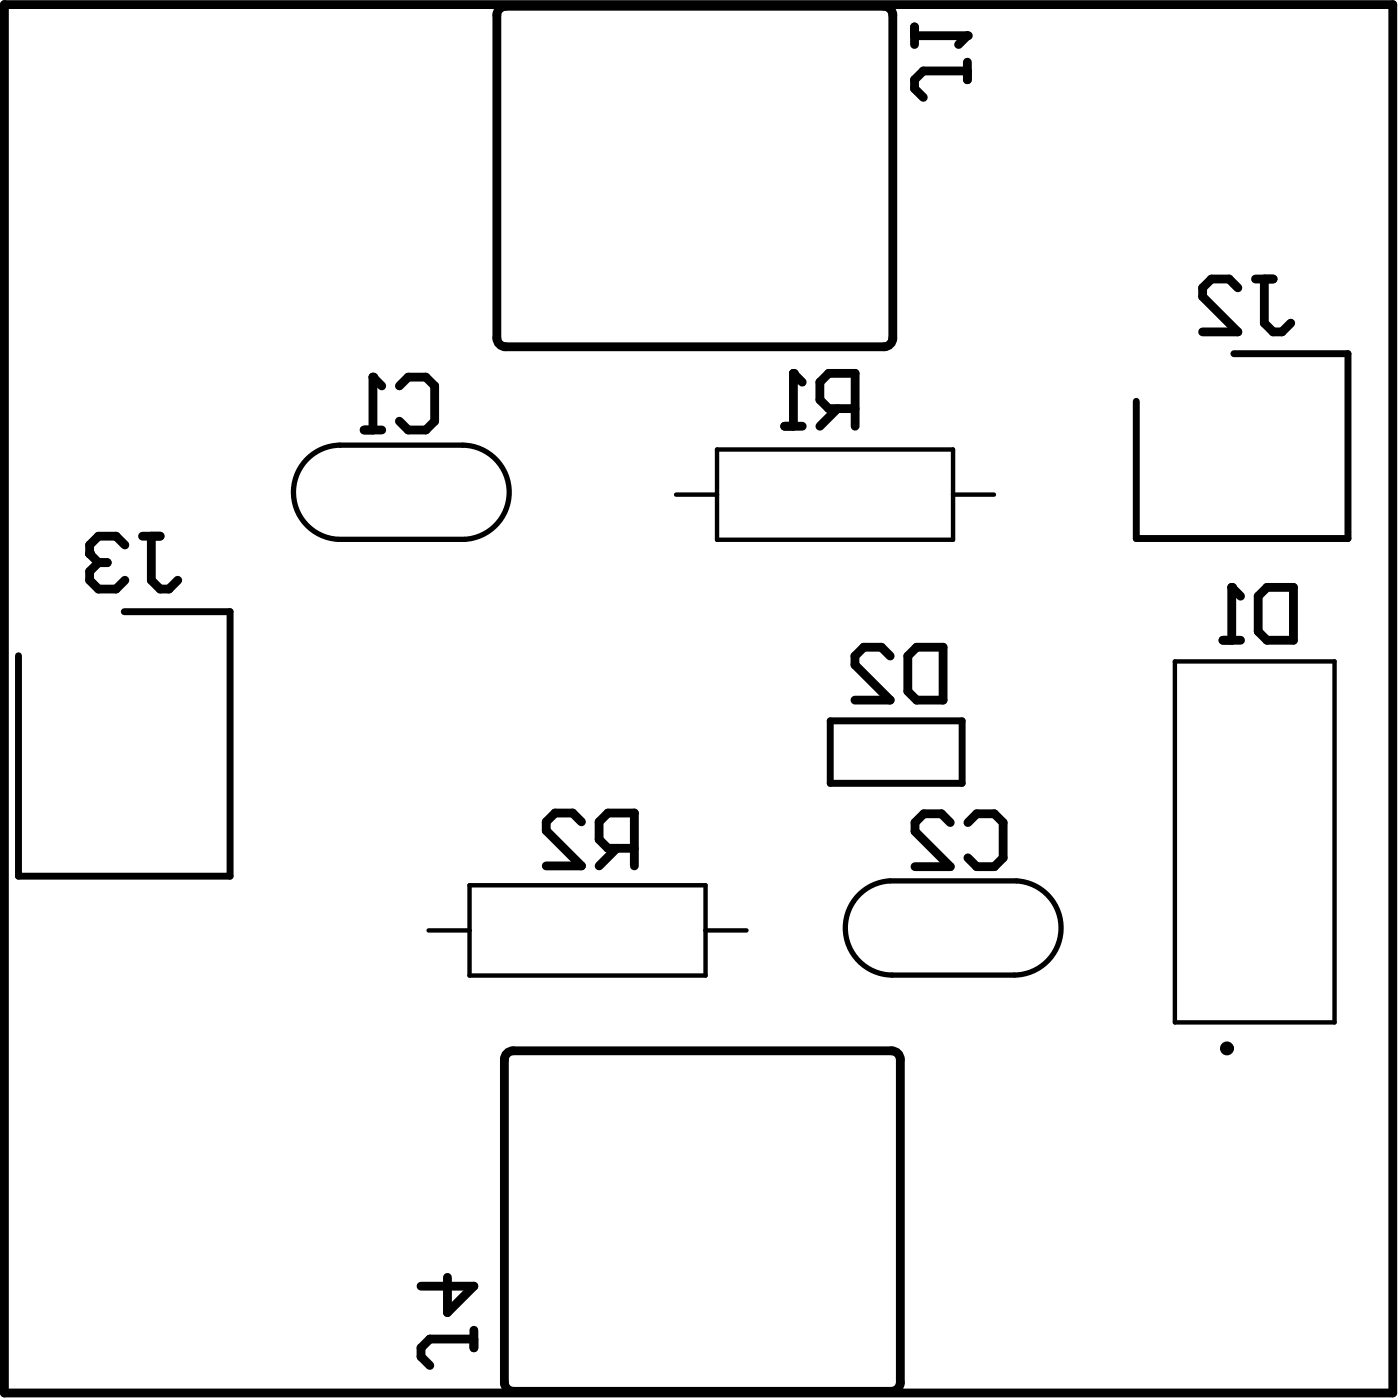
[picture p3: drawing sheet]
<svg xmlns="http://www.w3.org/2000/svg" width="134mm" height="134mm" viewBox="0 0 134 134" stroke-linecap="round" stroke-linejoin="round" font-family="sans-serif">
<g fill="none" stroke="#000" stroke-width=".84">
<path d="M.4 .4h133v133h-133zM47.8 .8l.3-.1 .3-.1h36.2a.84 .84 0 0 1 .9 .8v31a.84 .84 0 0 1-.9 .8h-36.2a.84 .84 0 0 1-.8-.8v-31v-.3zM87.6 2.6v1.7M87.6 3.4h5l-.8 .9M92.6 6v1.6M92.6 6.8h-4.2l-.8 .8v.9l.8 .8M36.6 37l-.9-.9v5.1M38.2 37l.9-.9h1.7l.8 .9v3.3l-.8 .9h-1.7l-.9-.9M76.8 36.6l-.8-.8v5M80.2 39.1l-1.7 1.7M81.9 39.1h-2.5l-.9-.8v-1.7l.9-.8h2.5v5M118.5 27.6l-.8-.9h-1.7l-.8 .9v.8l3.3 3.4h-3.3"/>
<path d="M120.2 26.7h1.7M121.1 26.7v4.2l.8 .9h.9l.8-.9M9.4 53.9l-.8 .8v.9l.8 .8h1.7l.9-.8M9.4 53.9h.9M12 52.2l-.9-.9h-1.7l-.8 .9v.8l.8 .9M13.6 51.3h1.7M14.5 51.3v4.3l.8 .8h.9l.8-.8M34.9 41.2h1.7M75.1 40.8h1.7M118.8 57.1l-.9-.9v5.1M120.5 57.1l.8-.9h2.6v5.1h-2.6l-.8-.8zM55.7 78.7l-.9-.8h-1.7l-.8 .8v.8l3.4 3.4h-3.4"/>
<path d="M85.2 62.8l-.8-.8h-1.7l-.8 .8v.9l3.3 3.3h-3.3M86.9 62.8l.9-.8h2.5v5h-2.5l-.9-.8zM91 78.8l-.9-.9h-1.6l-.9 .9v.8l3.4 3.4h-3.4M92.7 78.8l.8-.9h1.7l.9 .9v3.3l-.9 .9h-1.7l-.8-.9M117.1 61.3h1.7M59.1 81.2l-1.7 1.7M60.7 81.2h-2.5l-.8-.8v-1.7l.8-.8h2.5v5M48.5 100.9l.3-.2 .3-.1h36.3a.84 .84 0 0 1 .8 .9v30.9a.84 .84 0 0 1-.8 .8h-36.3a.84 .84 0 0 1-.8-.8v-30.9l.1-.4zM42.8 122.3v3.4l2.6-2.5h-5.1M45.4 127.4v1.7M45.4 128.2h-4.2l-.9 .9v.8l.9 .9"/>
</g>
<path d="M29.2 44.1a4.5 4.5 0 0 1 3.4-1.5h11.7a4.5 4.5 0 0 1 4.5 4.4 4.5 4.5 0 0 1-4.3 4.6h-12.1a4.5 4.5 0 0 1-3.9-2.7 4.5 4.5 0 0 1 .7-4.8zM82.5 85.5a4.5 4.5 0 0 1 2.7-1.2h12.1a4.5 4.5 0 0 1 4.3 4.6 4.5 4.5 0 0 1-4.5 4.5h-11.7a4.5 4.5 0 0 1-4.2-3 4.5 4.5 0 0 1 1.3-4.9z" fill="none" stroke="#000" stroke-width=".51"/>
<path d="M64.7 47.4h4M68.7 43h22.6v8.7h-22.6zM91.3 47.4h3.9M112.5 63.3h15.3v34.6h-15.3zM41 89.1h4M45 84.8h22.6v8.6h-22.6zM67.6 89.1h3.9" fill="none" stroke="#000" stroke-width=".42"/>
<g fill="none" stroke="#000" stroke-width=".66">
<path d="M118.2 33.9h10.9v17.7h-20.3v-13.2M11.9 58.6h10.1v25.3h-20.2v-21.1M79.5 69h12.6v6h-12.6z"/>
<circle cx="117.5" cy="100.4" r=".33"/>
</g>
<g fill="#000">
<circle cx="92.6" cy="3.4" r=".42"/>
<circle cx="35.7" cy="36.1" r=".42"/>
<circle cx="76" cy="35.8" r=".42"/>
<circle cx="8.6" cy="53" r=".42"/>
<circle cx="117.9" cy="56.2" r=".42"/>
</g>
</svg>
